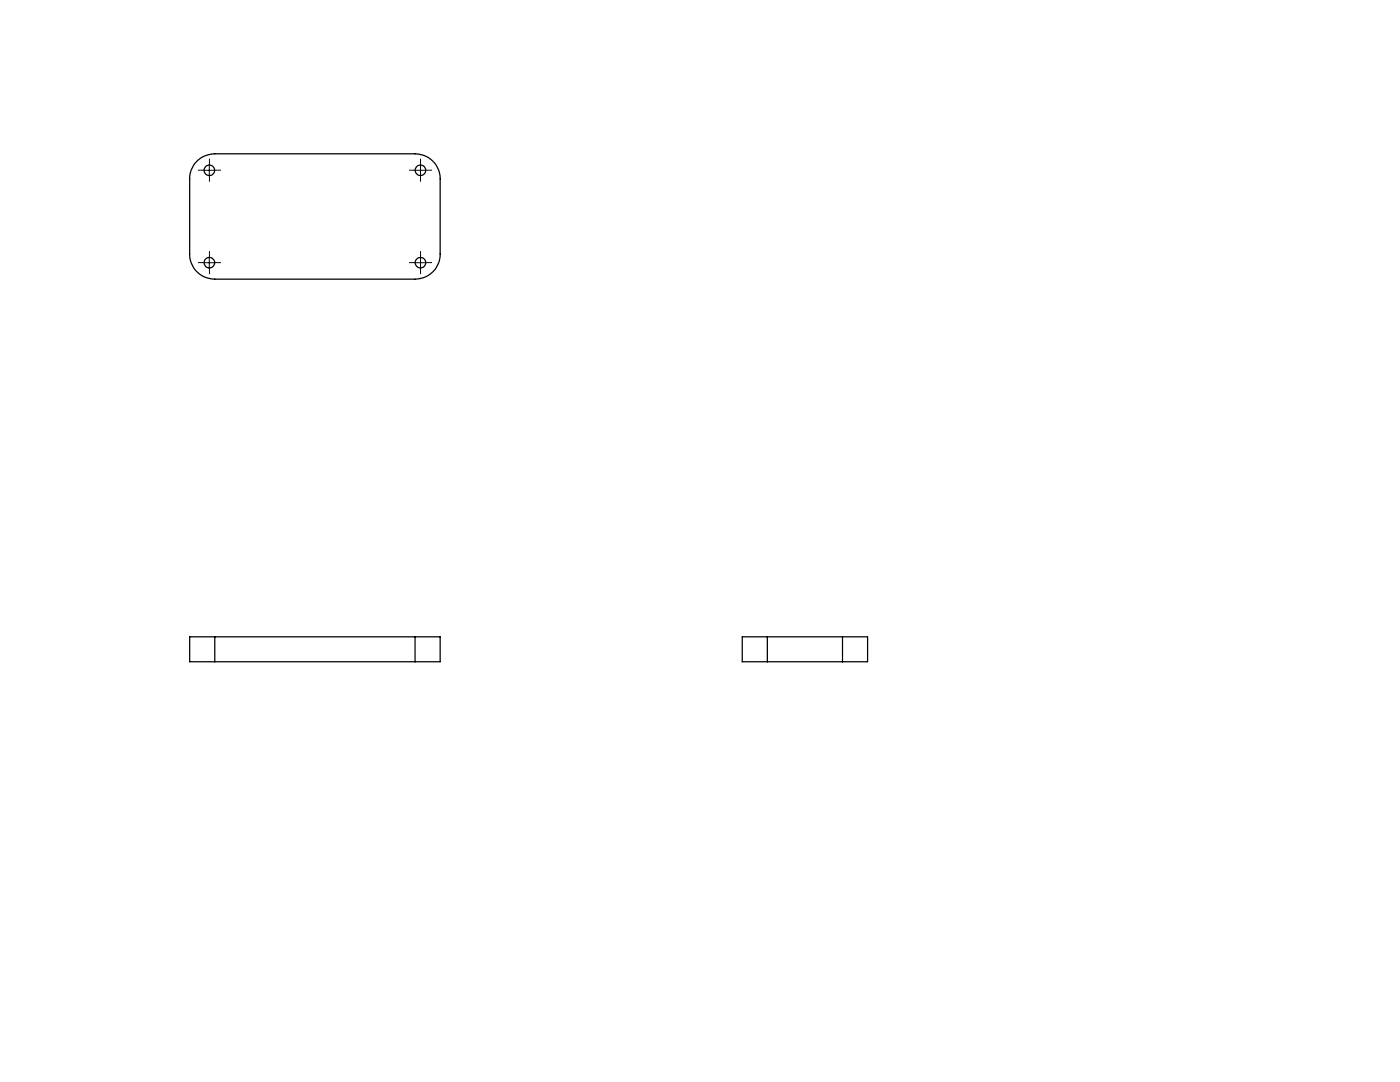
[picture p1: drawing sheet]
<svg xmlns="http://www.w3.org/2000/svg" width="279mm" height="216mm" viewBox="0 0 279 216" stroke-linecap="round" stroke-linejoin="round" font-family="sans-serif">
<g fill="none" stroke="#000" stroke-width=".25">
<path d="M39.2 32.3a5 5 0 0 1 3.7-1.6h39.9a5 5 0 0 1 5 5v15a5 5 0 0 1-5 5h-39.9a5 5 0 0 1-5-5v-15a4.9 4.9 0 0 1 1.3-3.4zM42.9 127.1h-5v4.9h5M42.9 127.1v4.9M42.9 127.1h39.9M42.9 132h39.9M82.8 127.1h5v4.9h-5M82.8 127.1v4.9M153.1 127.1h-5v4.9h5M153.1 127.1h15M153.1 132h15M153.1 127.1v4.9M168.1 127.1h5v4.9h-5"/>
<path d="M168.1 127.1v4.9"/>
<circle cx="41.8" cy="34" r="1.04"/>
<circle cx="83.9" cy="34" r="1.04"/>
<circle cx="41.8" cy="52.4" r="1.06"/>
<circle cx="83.9" cy="52.4" r="1.06"/>
</g>
<g fill="none" stroke="#000" stroke-width=".2" stroke-dasharray="15.2 1.3 1.3 1.3" stroke-linecap="butt">
<path d="M40.5 34h-1M41.8 32.7v-1M41.8 35.2v1.1M43 34h1.1M82.7 34h-1.1M83.9 32.7v-1M83.9 35.2v1.1M85.2 34h1M40.5 52.4h-1M41.8 51.1v-1M41.8 53.6v1.1M43 52.4h1.1"/>
<path d="M82.7 52.4h-1.1M83.9 51.1v-1M83.9 53.6v1.1M85.2 52.4h1"/>
</g>
<path d="M40.5 34h2.5M41.8 32.7v2.5M82.7 34h2.5M83.9 32.7v2.5M40.5 52.4h2.5M41.8 51.2v2.5M82.7 52.4h2.5M83.9 51.2v2.5" fill="none" stroke="#000" stroke-width=".2"/>
</svg>
